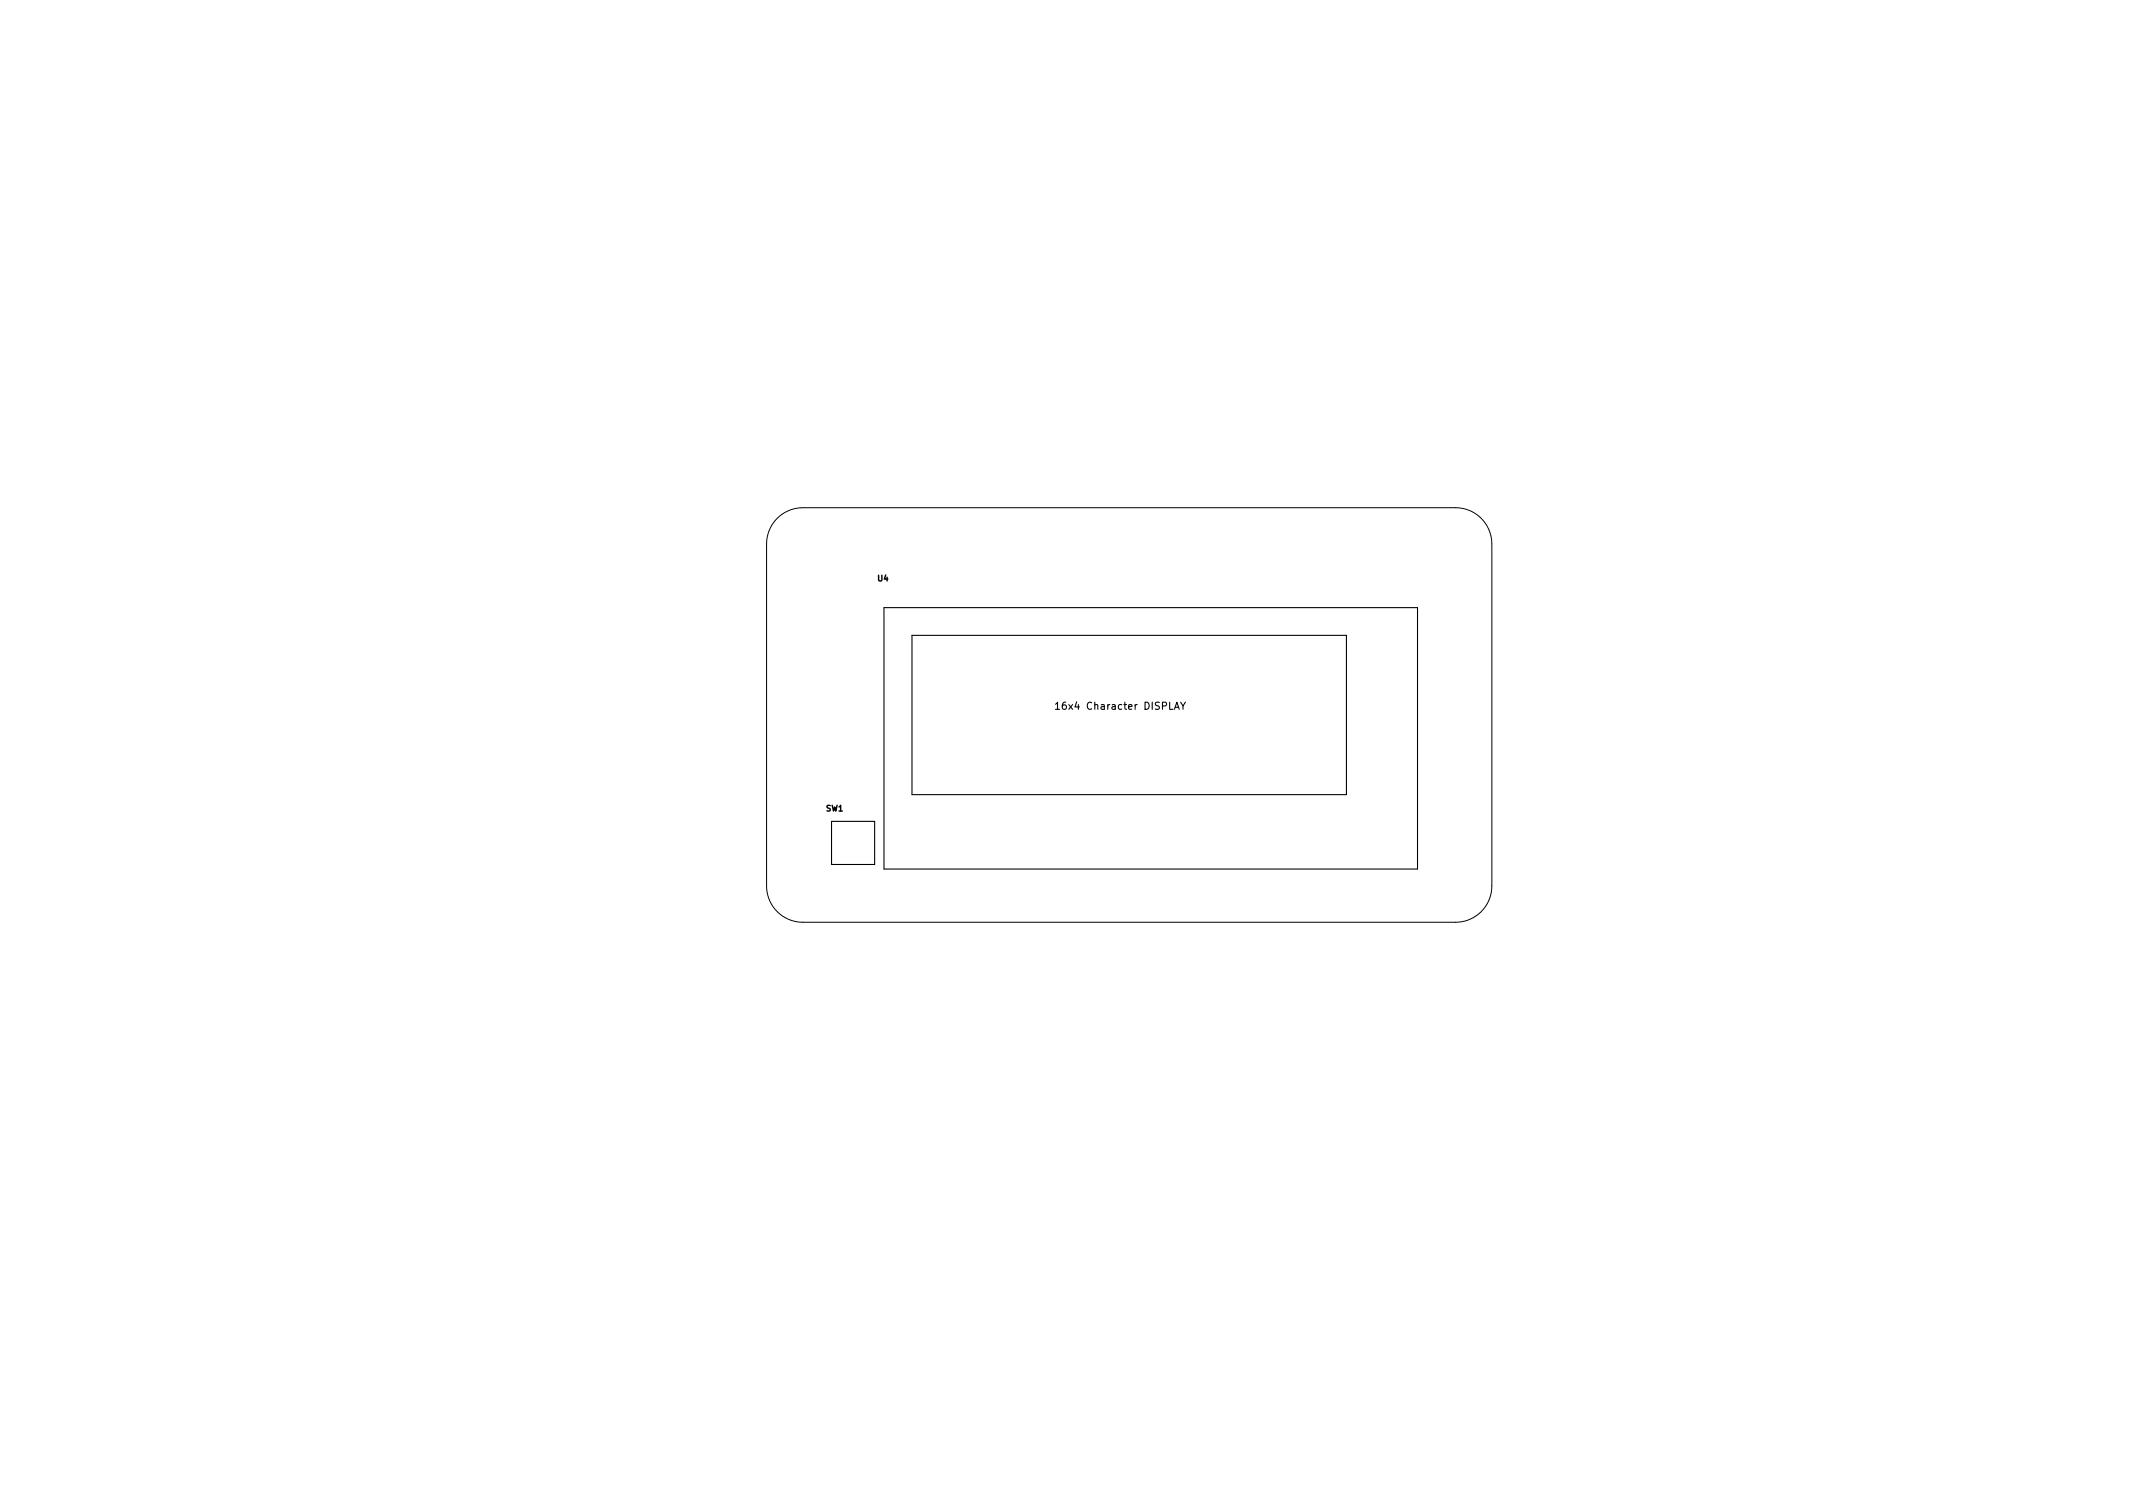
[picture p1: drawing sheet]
<svg xmlns="http://www.w3.org/2000/svg" width="297mm" height="210mm" viewBox="0 0 297 210" stroke-linecap="round" stroke-linejoin="round" font-family="sans-serif">
<path d="M108.2 72.2a5 5 0 0 1 3.6-1.5h90.9a5 5 0 0 1 5.1 5v47.7a5 5 0 0 1-5.1 5h-90.9a5 5 0 0 1-5-5v-47.7a5 5 0 0 1 1.4-3.5z" fill="none" stroke="#000" stroke-width=".14"/>
<g fill="none" stroke="#000" stroke-width=".15">
<path d="M123.1 84.6h74.3v36.4h-74.3zM127 88.5h60.5v22.1h-60.5zM147 98.1l.3-.3v1M147 98.8h.6M148.4 97.8h-.3a.67 .67 0 0 0 0 1l.4-.1v-.4l-.2-.1h-.2l-.2 .1M148.8 98.1l.6 .7M149.4 98.1l-.6 .7M149.9 97.7l-.2 .7h.6M150.2 98.1v.7M152 97.9a.47 .47 0 0 0-.6 .3 .47 .47 0 0 0 .4 .6l.2-.1M152.5 98.2l.1-.1 .2 .1 .1 .6M152.5 97.8v1"/>
<path d="M153.4 98.2h.3l.1 .6M153.8 98.3l-.3 .1-.2 .1 .2 .3 .3-.1M154.3 98.1v.7M154.6 98.1l-.3 .2M154.9 98.2h.4v.6M155.3 98.3l-.3 .1-.2 .1 .2 .3 .3-.1M156.2 98.2l-.3-.1-.2 .2 .1 .4h.4M156.5 98.1h.4M156.6 97.8v.8l.3 .2M157.2 98.4l.4-.1v-.1l-.3-.1-.1 .1v.5h.4M158.1 98.1v.7M158.4 98.1l-.3 .2"/>
<path d="M159.5 97.8a.51 .51 0 0 1 .5 .5 .51 .51 0 0 1-.5 .5zM160.5 97.8v1M161.5 97.8h-.4l-.2 .1v.3l.5 .1 .1 .3-.2 .2-.4-.1M161.9 98.3l.5-.1 .1-.1-.1-.2-.5-.1v1M162.9 97.8v1h.5M163.6 98.8l.3-1 .3 1M163.6 98.5h.5M164.4 97.8l.3 .5 .4-.5M164.7 98.3v.5M115.8 114.4h6v6h-6z"/>
</g>
<path d="M122.4 80.1v.6l.1 .2 .3-.2v-.6M123.3 80.1l-.1 .5h.4M123.5 80.4v.5M115.6 112.2l-.3-.1-.1 .2v.2l.4 .1v.3h-.4M115.9 112.1l.2 .8 .1-.5 .2 .5 .2-.8M116.8 112.4l.3-.3v.8M116.8 112.9h.5" fill="none" stroke="#000" stroke-width=".2"/>
</svg>
